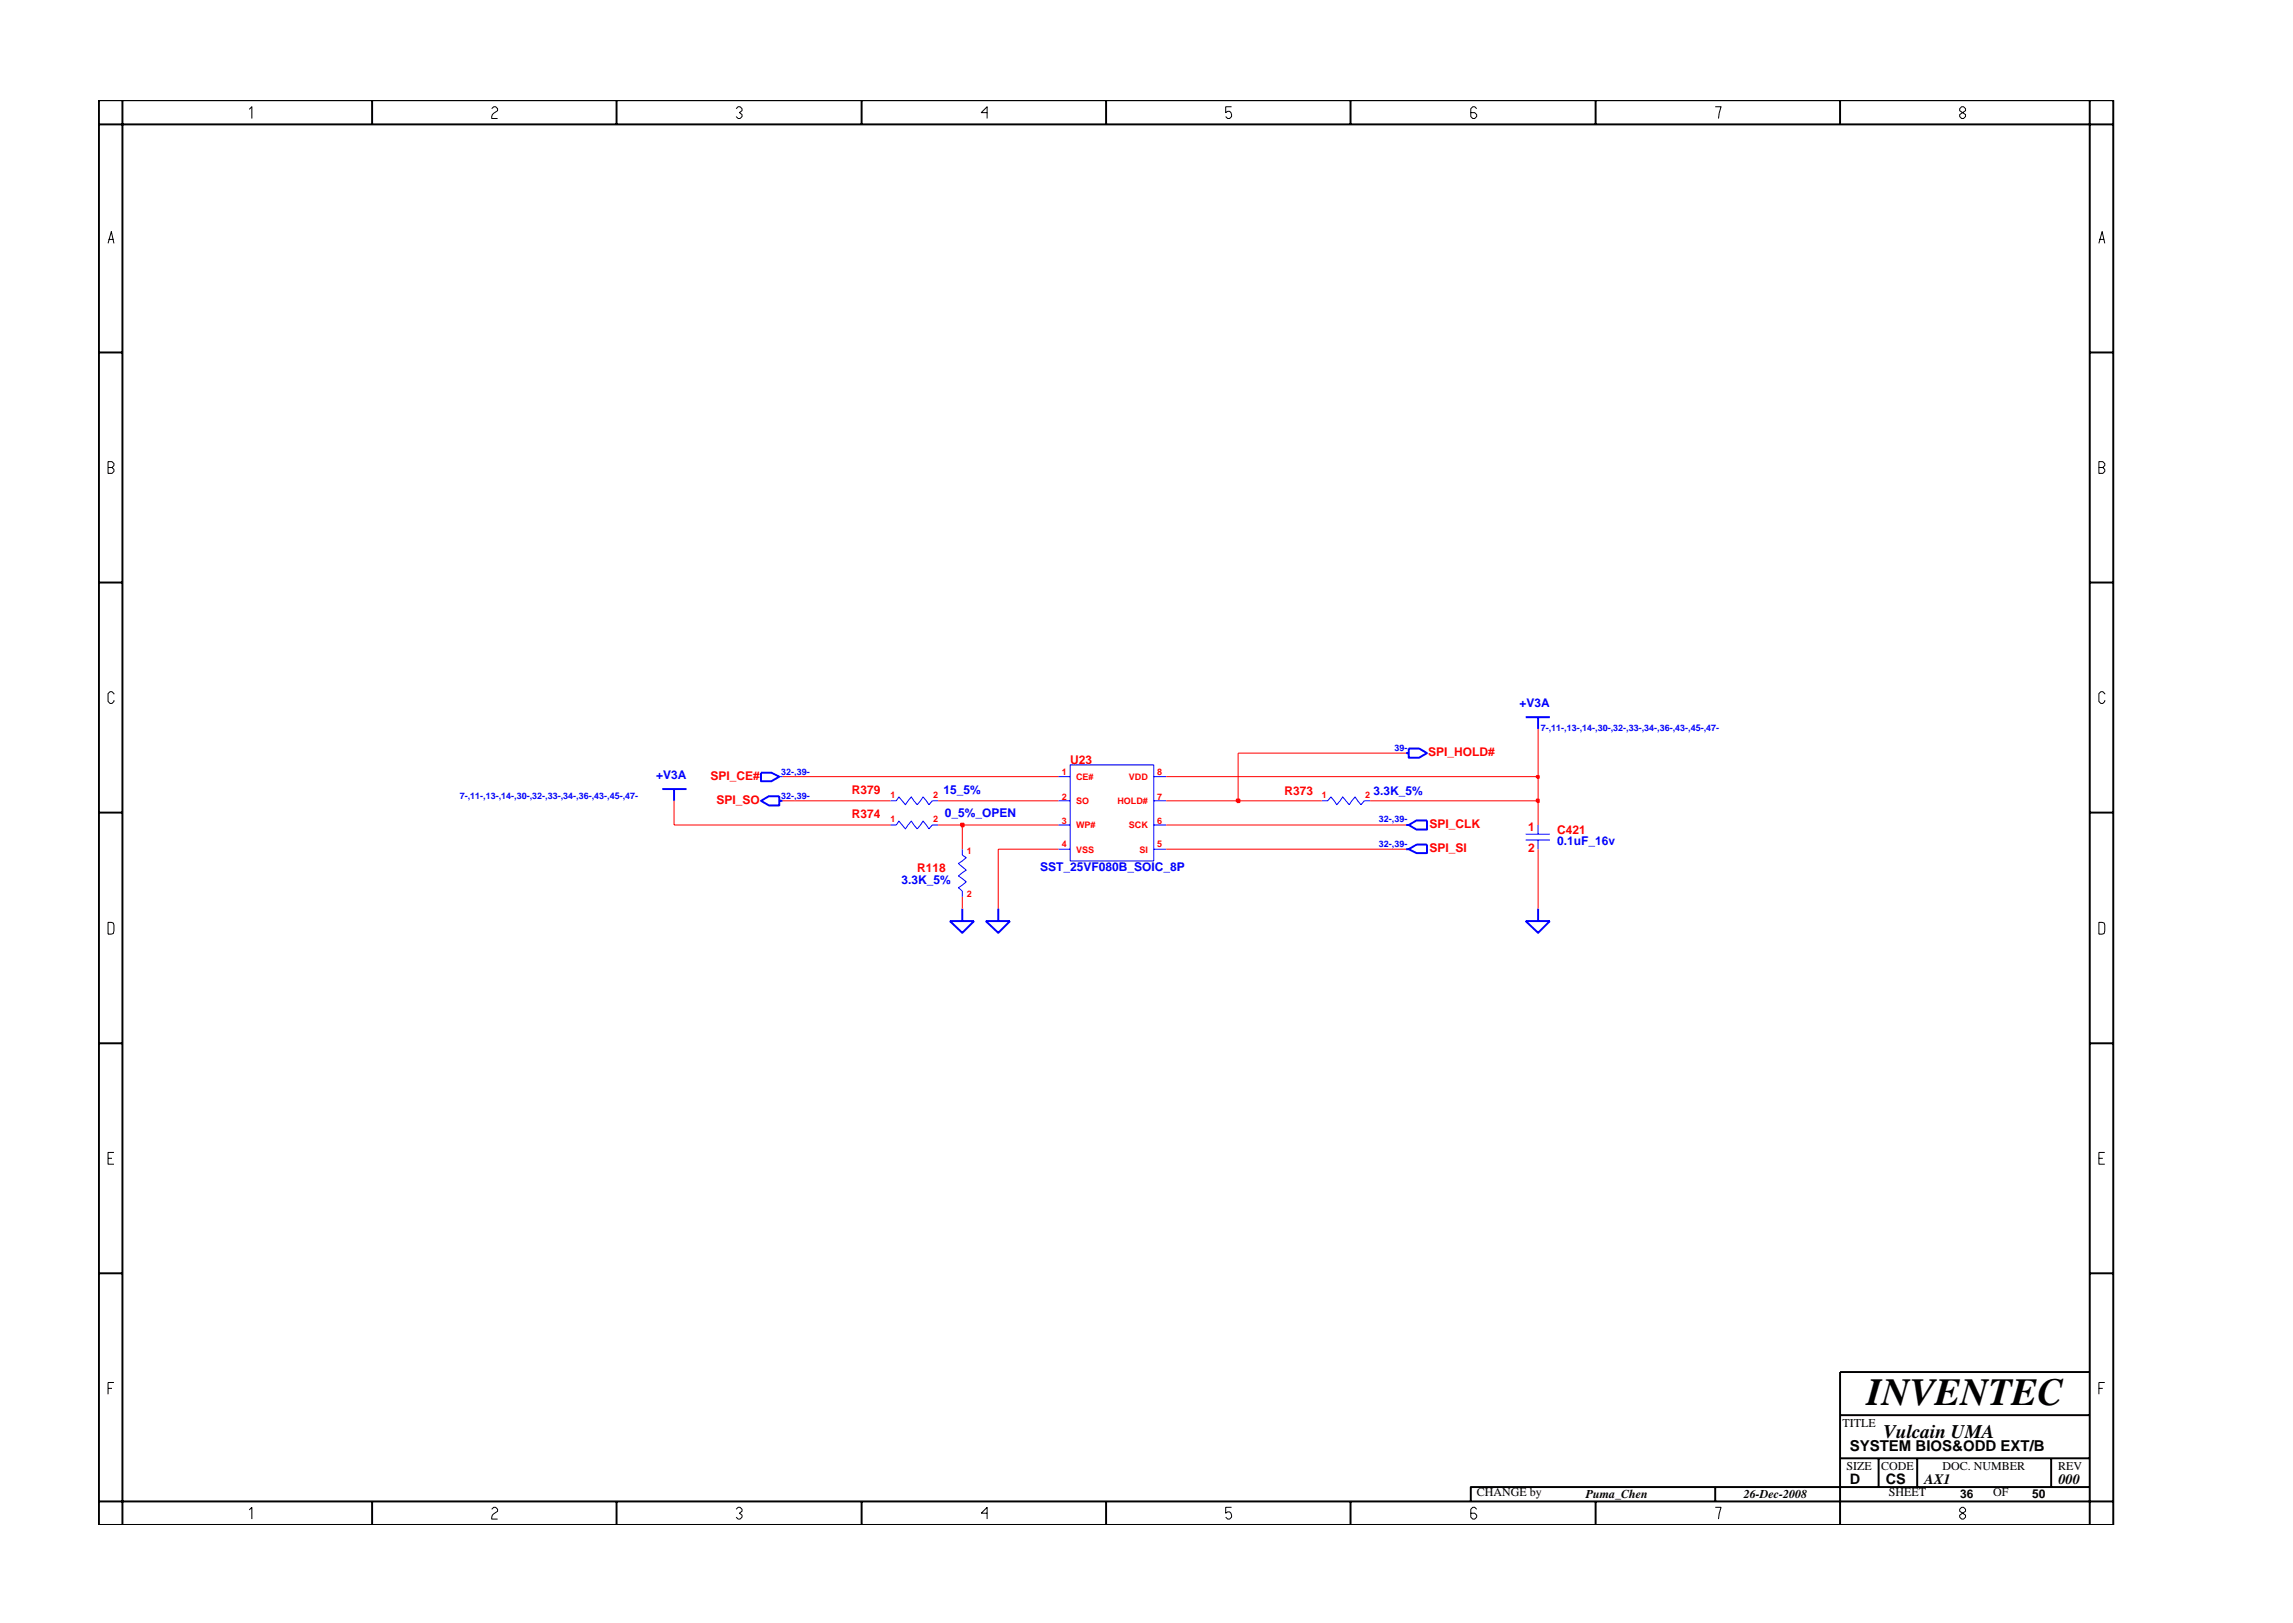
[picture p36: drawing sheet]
<svg xmlns="http://www.w3.org/2000/svg" width="297mm" height="210mm" viewBox="0 0 297 210" stroke-linecap="round" stroke-linejoin="round" font-family="sans-serif">
<defs><g id="words">
<text font-size="5" x="241.8" y="182">INVENTEC</text>
<text font-size="2.5" x="244" y="186.3">Vulcain UMA</text>
<g font-size="1.9">
<text x="239.6" y="188">SYSTEM BIOS&amp;ODD EXT/B</text>
<text x="239.6" y="192.2">D</text>
<text x="244.3" y="192.3">CS</text>
<text x="249.3" y="192.2">AX1</text>
<text x="266.6" y="192.2">000</text>
</g>
<g font-size="1.6" fill="#00f">
<text x="196.8" y="91.5">+V3A</text>
<text x="85" y="100.9">+V3A</text>
<text x="122.2" y="102.8">15_5%</text>
<text x="122.4" y="105.9">0_5%_OPEN</text>
<text x="177.9" y="103">3.3K_5%</text>
<text x="134.7" y="112.9">SST_25VF080B_SOIC_8P</text>
<text x="201.7" y="109.4">0.1uF_16v</text>
<text x="116.8" y="114.6">3.3K_5%</text>
</g>
<g font-size="1.6" fill="#f00">
<text x="92" y="101">SPI_CE#</text>
<text x="138.6" y="98.9">U23</text>
<text x="185" y="97.9">SPI_HOLD#</text>
<text x="92.8" y="104.2">SPI_SO</text>
<text x="110.4" y="102.8">R379</text>
<text x="110.4" y="105.9">R374</text>
<text x="166.4" y="103">R373</text>
<text x="185.2" y="107.3">SPI_CLK</text>
<text x="198" y="107.6">1</text>
<text x="118.8" y="113">R118</text>
<text x="185.2" y="110.3">SPI_SI</text>
<text x="198" y="110.3">2</text>
<text x="201.7" y="108.1">C421</text>
</g>
<g font-size="1.6">
<text x="238.7" y="184.8">TITLE</text>
<text x="239.2" y="190.4">SIZE</text>
<text x="243.7" y="190.4">CODE</text>
<text x="251.6" y="190.4">DOC. NUMBER</text>
<text x="266.6" y="190.4">REV</text>
<text x="191.3" y="193.9">CHANGE by</text>
<text x="205.4" y="194.1">Puma_Chen</text>
<text x="225.9" y="194.1">26-Dec-2008</text>
<text x="244.7" y="193.9">SHEET</text>
<text x="253.9" y="194.1">36</text>
<text x="258.2" y="193.9">OF</text>
<text x="263.3" y="194.1">50</text>
</g>
<g font-size="1.2" fill="#00f">
<text x="199.6" y="94.7">7-,11-,13-,14-,30-,32-,33-,34-,36-,43-,45-,47-</text>
<text x="101.2" y="100.4">32-,39-</text>
<text x="180.6" y="97.3">39-</text>
<text x="59.5" y="103.5">7-,11-,13-,14-,30-,32-,33-,34-,36-,43-,45-,47-</text>
<text x="101.2" y="103.5">32-,39-</text>
<text x="178.6" y="106.5">32-,39-</text>
<text x="178.6" y="109.7">32-,39-</text>
</g>
<g font-size="1.2" fill="#f00">
<text x="137.6" y="100.4">1</text>
<text x="139.4" y="101.1">CE#</text>
<text x="146.2" y="101.1">VDD</text>
<text x="149.9" y="100.4">8</text>
<text x="115.3" y="103.4">1</text>
<text x="115.3" y="106.5">1</text>
<text x="120.9" y="103.4">2</text>
<text x="120.9" y="106.5">2</text>
<text x="137.6" y="106.7">3</text>
<text x="137.6" y="103.6">2</text>
<text x="139.4" y="104.2">SO</text>
<text x="139.4" y="107.3">WP#</text>
<text x="144.8" y="104.2">HOLD#</text>
<text x="146.2" y="107.3">SCK</text>
<text x="149.9" y="103.6">7</text>
<text x="149.9" y="106.7">6</text>
<text x="171.2" y="103.4">1</text>
<text x="176.8" y="103.4">2</text>
<text x="125.3" y="110.6">1</text>
<text x="137.6" y="109.8">4</text>
<text x="139.4" y="110.4">VSS</text>
<text x="147.6" y="110.4">SI</text>
<text x="149.9" y="109.8">5</text>
<text x="125.3" y="116.2">2</text>
</g>
</g></defs>
<g fill="none" stroke="#00f" stroke-width=".13">
<path d="M138.6 99.1h10.9v12.4h-10.9zM101 100.6h.4M115.3 106.9h.8l.3-.5 .9 1 .8-1 .7 1 .8-1 .7 1 .5-.5h.7M115.3 103.7h.8l.3-.5 .9 1.1 .8-1.1 .7 1.1 .8-1.1 .7 1.1 .5-.6h.7M124.7 110v.8l.5 .3-1.1 .8 1.1 .8-1.1 .8 1.1 .7-1.1 .8 .6 .4v.8M137.1 103.7h1.5M137.1 106.9h1.5M137.1 100.6h1.5M137.1 110h1.5M149.5 103.7h1.6M149.5 106.9h1.6M149.5 100.6h1.6"/>
<path d="M149.5 110h1.6M171.2 103.7h.8l.4-.5 .8 1.1 .7-1.1 .9 1.1 .7-1.1 .8 1.1 .4-.6h.8M197.6 108.1h3.2M197.6 108.8h3.2M199.2 106.9v1.2M199.2 108.8v1.2"/>
</g>
<g fill="none" stroke="#00f" stroke-width=".25">
<path d="M182.1 97.6h.4M182.5 97h1.3l1.1 .6-1.1 .6h-1.3zM197.6 92.9h3.2M199.2 92.9v1.5M85.8 102.2h3.1M87.3 102.2v1.5M98.6 103.7l1-.5h1.4v1.1h-1.4zM98.6 100.1h1.3l1.1 .5-1.1 .6h-1.3zM101 103.7h.4M123 119.3h3.2l-1.5 1.5zM124.7 117.7v1.6M127.7 119.3h3.1l-1.5 1.5z"/>
<path d="M129.3 117.7v1.6M182.1 110h.4M182.1 106.9h.4M182.5 110l1-.6h1.4v1.1h-1.4zM182.5 106.9l1-.6h1.4v1.2h-1.4zM197.6 119.3h3.2l-1.6 1.5zM199.2 117.7v1.6"/>
</g>
<path d="M87.3 103.7v3.2h28M121.5 106.9h3.2v3.1M124.7 116.2v1.5M137.1 110h-7.8v7.7M151.1 110h31M199.2 110v7.7" fill="none" stroke="#f00" stroke-width=".13"/>
<path d="M124.5 106.7h.3v.3h-.3z" fill="#8e2323"/>
<path d="M124.5 106.7h.3v.3h-.3z" fill="none" stroke="#f00" stroke-width=".25"/>
<path d="M101.4 103.7h13.9M121.5 103.7h15.6M124.7 106.9h12.4M151.1 106.9h31M151.1 103.7h9.3M199.2 103.7v3.2" fill="none" stroke="#f00" stroke-width=".13"/>
<path d="M160.2 103.6h.4v.3h-.4z" fill="#8e2323"/>
<path d="M160.2 103.6h.4v.3h-.4z" fill="none" stroke="#f00" stroke-width=".25"/>
<path d="M160.4 97.6v6.1h10.8M177.5 103.7h21.7" fill="none" stroke="#f00" stroke-width=".13"/>
<path d="M199.1 103.6h.2v.3h-.2z" fill="#8e2323"/>
<path d="M199.1 103.6h.2v.3h-.2z" fill="none" stroke="#f00" stroke-width=".25"/>
<path d="M101.4 100.6h35.7M151.1 100.6h48.1v3.1" fill="none" stroke="#f00" stroke-width=".13"/>
<path d="M199.1 100.5h.2v.3h-.2z" fill="#8e2323"/>
<path d="M199.1 100.5h.2v.3h-.2z" fill="none" stroke="#f00" stroke-width=".25"/>
<path d="M160.4 97.6h21.7M199.2 94.4v6.2" fill="none" stroke="#f00" stroke-width=".13"/>
<g fill="none" stroke="#000" stroke-width=".25">
<path d="M12.8 13h261v184.6h-261zM12.8 16.1h261M15.9 13v184.6M48.2 13v3.1M79.9 13v3.1M111.6 13v3.1M143.3 13v3.1M174.9 13v3.1M206.7 13v3.1M238.4 13v3.1M270.7 13v184.6M12.8 45.7h3.1"/>
<path d="M270.7 45.7h3.1M12.8 75.5h3.1M270.7 75.5h3.1M12.8 105.3h3.1M270.7 105.3h3.1M12.8 135.2h3.1M270.7 135.2h3.1M12.8 165h3.1M270.7 165h3.1M270.7 177.7h-32.3v19.9M12.8 194.5h261M48.2 194.5v3.1"/>
<path d="M79.9 194.5v3.1M111.6 194.5v3.1M143.3 194.5v3.1M174.9 194.5v3.1M206.7 194.5v3.1M222.2 192.6v1.9M238.4 183.3h32.3M238.4 188.9h32.3M243.4 188.9v3.7M248.4 188.9v3.7M265.7 188.9v3.7M270.7 192.6h-80.2v1.9"/>
</g>
<g fill="none" stroke="#000" stroke-width=".13">
<path d="M32.3 14.2l.3-.4v1.6M63.7 14.1l.3-.3h.2l.3 .3v.2l-.5 .4-.3 .4v.3h.8M95.4 14.1l.2-.3h.3l.2 .3v.2l-.3 .3 .3 .2v.3l-.2 .3h-.3l-.2-.3M127.9 14.6h-.8l.8-.8v1.6M159.5 13.8h-.7v.8l.2-.2a.5 .5 0 0 1 .5 .7l-.2 .3h-.3l-.2-.3M191.3 14.1l-.3-.3h-.2l-.3 .3v1l.3 .3h.2l.3-.3v-.3l-.3-.2h-.5M222.2 13.8h.8l-.4 1.6M253.9 14.1l.2-.3h.3l.2 .3v.2l-.7 .5v.3l.2 .3h.3l.2-.3v-.3l-.7-.5zM14 31.5l.4-1.5 .4 1.5M14.1 31h.6M271.9 31.5l.4-1.5 .4 1.5M272 31h.6"/>
<path d="M14 59.8h.5l.3 .3v.2l-.3 .3 .3 .2v.3l-.3 .2h-.5zM14 60.6h.5M271.9 60.6h.5l.3-.3v-.2l-.3-.3h-.5v1.5h.5l.3-.2v-.3l-.3-.2M14.8 89.9l-.3-.3h-.2l-.3 .3v1l.3 .2h.2l.3-.2v-.2M272.7 89.9l-.3-.3h-.3l-.2 .3v1l.2 .2h.3l.3-.2v-.2M14 119.5l.7 .1 .1 .2-.1 1.1-.7 .1zM271.9 119.5l.7 .1 .1 .2-.1 1.1-.7 .1zM14 150.1h.5M14.8 149.3h-.8v1.5h.8M271.9 150.1h.5M272.7 149.3h-.8v1.5h.8M14 179.9h.5"/>
<path d="M14.8 179.1h-.8v1.5M271.9 179.9h.5M272.7 179.1h-.8v1.5M32.3 195.6l.3-.3v1.5M63.7 195.5l.3-.2h.2l.3 .2v.3l-.7 .5-.1 .2v.3h.8M95.4 195.5l.2-.2h.3l.2 .2v.3l-.3 .2 .3 .3v.2l-.2 .3h-.3l-.2-.3M127.9 196h-.8l.8-.7v1.5M159.5 195.3h-.7v.7l.2-.1a.5 .5 0 0 1 .5 .6l-.2 .3h-.3l-.2-.3M191.3 195.5l-.3-.2h-.2l-.3 .2v1l.3 .3h.2l.3-.3v-.2l-.3-.3h-.5M222.2 195.3h.8l-.4 1.5M254.1 195.3l-.2 .2v.3l.7 .5v.2l-.2 .3h-.3l-.2-.3v-.2l.7-.5v-.3l-.2-.2z"/>
</g>
<use href="#words"/>
</svg>
